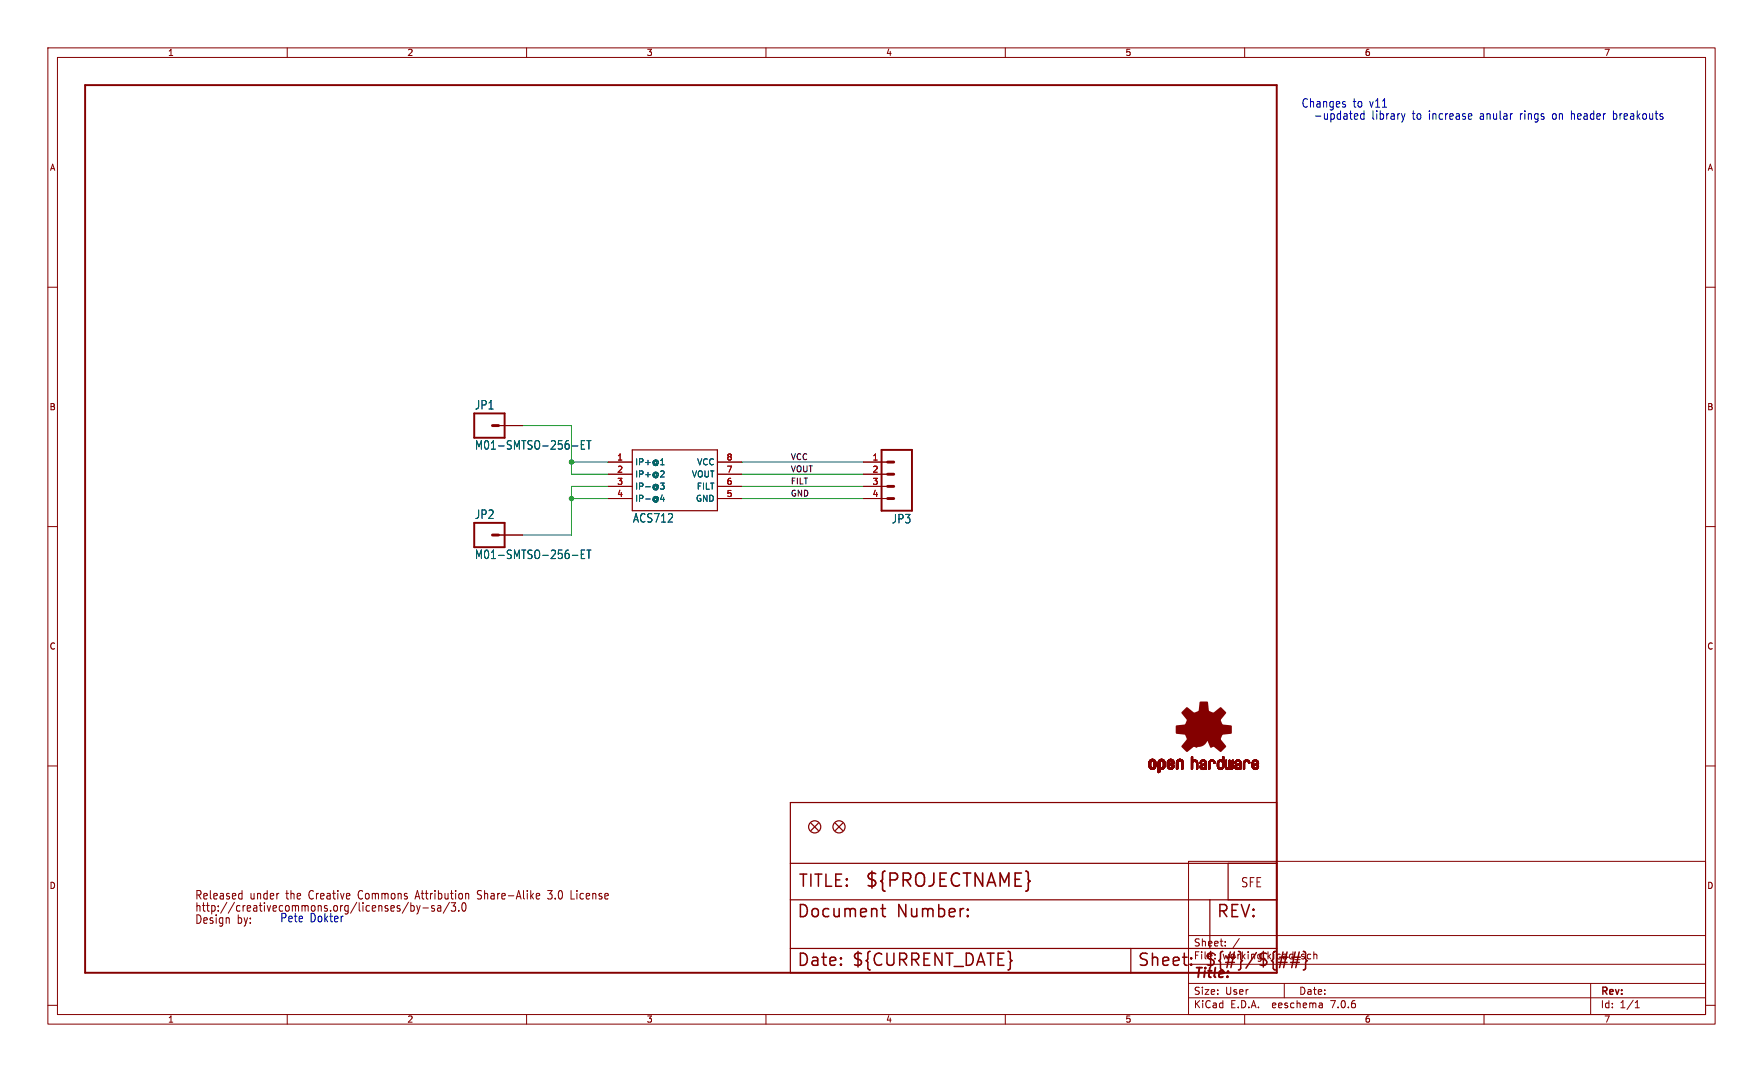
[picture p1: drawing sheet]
<svg xmlns="http://www.w3.org/2000/svg" width="368mm" height="224mm" viewBox="0 0 368 224" stroke-linecap="round" stroke-linejoin="round" font-family="sans-serif">
<defs><g id="words">
<text font-size="3.8" fill="#840000" x="180.6" y="185.7">${PROJECTNAME}</text>
<g font-size="3.5" fill="#840000">
<text x="166.6" y="185.7">TITLE:</text>
<text x="166.4" y="192.1">Document</text>
<text x="187.4" y="192.1">Number:</text>
<text x="254" y="192.1">REV:</text>
<text x="166.4" y="202.2">Date:</text>
<text x="177.8" y="202.2">${CURRENT_DATE}</text>
<text x="237.5" y="202.2">Sheet:</text>
<text x="251.5" y="202.2">${#}/${##}</text>
</g>
<text font-size="2.8" fill="#840000" x="249.3" y="204.8">Title:</text>
<text font-size="2.7" fill="#840000" x="259.1" y="185.6">SFE</text>
<g font-size="2.5" fill="#0000c2">
<text x="271.8" y="22.6">Changes</text>
<text x="282.6" y="22.6">to</text>
<text x="286.1" y="22.6">v11</text>
<text x="274.3" y="25.2">-updated</text>
<text x="286.5" y="25.2">library</text>
<text x="295.1" y="25.2">to</text>
<text x="298.6" y="25.2">increase</text>
<text x="309.4" y="25.2">anular</text>
<text x="317.9" y="25.2">rings</text>
<text x="324.8" y="25.2">on header</text>
<text x="337.8" y="25.2">breakouts</text>
<text x="58.4" y="192.8">Pete</text>
<text x="64.7" y="192.8">Dokter</text>
</g>
<g font-size="2.5" fill="#006464">
<text x="99.1" y="85.7">JP1</text>
<text x="99.1" y="94.1">M01-SMTSO-256-ET</text>
<text x="99.1" y="108.6">JP2</text>
<text x="132.1" y="109.4">ACS712</text>
<text x="186.2" y="109.5">JP3</text>
<text x="99.1" y="117">M01-SMTSO-256-ET</text>
</g>
<g font-size="2.5" fill="#840000">
<text x="40.6" y="190.7">http://creativecommons.org/licenses/by-sa/3.0</text>
<text x="40.6" y="188.2">Released</text>
<text x="52.2" y="188.2">under</text>
<text x="60" y="188.2">the</text>
<text x="64.9" y="188.2">Creative</text>
<text x="75.5" y="188.2">Commons</text>
<text x="87.7" y="188.2">Attribution</text>
<text x="100.9" y="188.2">Share-Alike</text>
<text x="115.9" y="188.2">3.0</text>
<text x="120.9" y="188.2">License</text>
<text x="40.6" y="193.2">Design</text>
<text x="49.5" y="193.2">by:</text>
</g>
<g font-size="2.1" fill="#840000">
<text x="249.3" y="197.9">Sheet:</text>
<text x="249.3" y="200.6">File:</text>
<text x="255.4" y="200.6">working.kicad_sch</text>
<text x="249.3" y="208">Size:</text>
<text x="255.9" y="208">User</text>
<text x="271.3" y="208">Date:</text>
<text x="334.3" y="208.2">Rev:</text>
<text x="249.3" y="210.8">KiCad</text>
<text x="257" y="210.8">E.D.A.</text>
<text x="265.9" y="210.8">eeschema</text>
<text x="278.3" y="210.8">7.0.6</text>
<text x="334.3" y="210.8">Id:</text>
<text x="338.4" y="210.8">1/1</text>
</g>
<g font-size="1.8" fill="#840000">
<text x="35" y="11.9">1</text>
<text x="85" y="11.9">2</text>
<text x="135" y="11.9">3</text>
<text x="185" y="11.9">4</text>
<text x="235" y="11.9">5</text>
<text x="285" y="11.9">6</text>
<text x="335" y="11.9">7</text>
<text x="10.3" y="35.9">A</text>
<text x="356.6" y="35.9">A</text>
<text x="10.3" y="85.9">B</text>
<text x="356.5" y="85.9">B</text>
<text x="10.3" y="135.9">C</text>
<text x="356.5" y="135.9">C</text>
<text x="10.3" y="185.9">D</text>
<text x="356.5" y="185.9">D</text>
<text x="35" y="213.8">1</text>
<text x="85" y="213.8">2</text>
<text x="135" y="213.8">3</text>
<text x="185" y="213.8">4</text>
<text x="235" y="213.8">5</text>
<text x="285" y="213.8">6</text>
<text x="335" y="213.8">7</text>
</g>
<g font-size="1.8" fill="#a90000">
<text x="128.8" y="96.3">1</text>
<text x="128.8" y="98.8">2</text>
<text x="128.8" y="101.3">3</text>
<text x="151.7" y="101.3">6</text>
<text x="151.7" y="98.8">7</text>
<text x="151.7" y="96.3">8</text>
<text x="182.2" y="96.3">1</text>
<text x="182.2" y="98.8">2</text>
<text x="182.2" y="101.3">3</text>
<text x="128.8" y="103.9">4</text>
<text x="151.7" y="103.9">5</text>
<text x="182.2" y="103.9">4</text>
</g>
<g font-size="1.8" fill="#006464">
<text x="132.6" y="97.4">IP+@1</text>
<text x="132.6" y="99.9">IP+@2</text>
<text x="144.4" y="99.9">VOUT</text>
<text x="145.5" y="97.4">VCC</text>
<text x="132.6" y="102.5">IP-@3</text>
<text x="132.6" y="105">IP-@4</text>
<text x="145.3" y="105">GND</text>
<text x="145.5" y="102.5">FILT</text>
</g>
<g font-size="1.7" fill="#0f0f0f">
<text x="165.1" y="101.3">FILT</text>
<text x="165.1" y="98.7">VOUT</text>
<text x="165.1" y="96.2">VCC</text>
<text x="165.1" y="103.8">GND</text>
</g>
</g></defs>
<g fill="none" stroke="#840000" stroke-width=".21">
<path d="M10 10h348.3v203.9h-348.3zM12 12h344.3v199.9h-344.3zM60 10v2M110 10v2M160 10v2M210 10v2M260 10v2M310 10v2M10 60h2M356.3 60h2M104.1 88.9h5.1M127 96.5h5.1"/>
<path d="M127 99.1h5.1M149.9 96.5h5M149.9 99.1h5M180.3 96.5h5.1M180.3 99.1h5.1M10 110h2M104.1 111.8h5.1M127 101.6h5.1M127 104.1h5.1M149.9 101.6h5M149.9 104.1h5M180.3 101.6h5.1"/>
<path d="M180.3 104.1h5.1M356.3 110h2M10 160h2M356.3 160h2M248.3 179.9h108v32h-108zM50.1 186.6l.5 .1M50.6 186v1.8M50.6 187.7l-.5 .1M85.3 188.5l-1.3 2.3M85.8 188.6v1.7M85.8 189.2h.5l.2 .3-.1 .8h-.6M86.8 187.3h.8"/>
<path d="M87 189.2l.4 1.1M87.2 186l-.5 1.8M87.4 190.3l-.4 .6M87.8 189.2l-.4 1.1M88.3 189.7h1.2M90.7 189.2h-.3l-.3 .2 .1 .3 .5 .1v.5h-.6M91.4 189.2h.6l.1 1.1M92.1 189.6l-.5 .1-.2 .2 .2 .4h.5M93.9 188.5l-1.3 2.3M95.2 188.6l-.5 .6 .4 .2v.8l-.2 .1h-.4l-.3-.1M95.8 190.2v.1M96.5 188.9v.8l.1 .5 .2 .1h.3l.2-.3v-1.1"/>
<path d="M99.7 187.7l.6 .1M100.4 186h-.4l-.3 .4 .2 .4 .4 .2M112.5 186.6l.2 .4-.7 .2M112.7 187.7l-.2 .1M114.4 187.6l.2 .2 .6-.1M114.4 186h.9l-.5 .7 .4 .1M119.3 187.8h.7M248.3 195.4h108M255.9 197.5v.1M255.9 196.7v.1M258.9 196l-1.3 2M273.8 199.4l-.4-.1-.3 .3 .1 .6h.6"/>
<path d="M274.4 199.5l.3-.2 .3 .1 .1 .9M274.4 198.8v1.5M10 210h2M60 211.9v2M110 211.9v2M160 211.9v2M210 211.9v2M248.3 208.4h108M248.3 205.4h108M248.3 201.4h108M260 211.9v2M268.3 205.4v3"/>
<path d="M276.2 209.6v.9M276.2 210.4l-.1 .1M276.2 209.9h-.1M310 211.9v2M332.3 205.4v6.5M341.6 210.5h.8M341.6 209.4l.4-.4v1.5M356.3 210h2"/>
</g>
<path d="M17.8 17.8h248.9v185.4h-248.9zM99.1 86.4h6.3v5h-6.3zM184.1 94h6.4v12.7h-6.4zM99.1 109.2h6.3v5.1h-6.3z" fill="none" stroke="#840000" stroke-width=".41"/>
<g fill="none" stroke="#840000" stroke-width=".25">
<path d="M132.1 94h17.8v12.7h-17.8zM165.1 167.6h101.6v35.6h-101.6zM169.4 172l1.5 1.5M170.9 172l-1.5 1.5M174.5 172l1.5 1.5M176 172l-1.5 1.5M165.1 198.1h101.6M165.1 180.3h101.6M165.1 188h101.6M236.2 198.1v5.1M252.7 188v10.1M256.5 180.3v7.7"/>
<circle cx="170.2" cy="172.7" r="1.27"/>
<circle cx="175.3" cy="172.7" r="1.27"/>
</g>
<g fill="none" stroke="#006464" stroke-width=".21">
<path d="M119.6 93.1h1.1M121.4 92.9h.5M122.1 92h-.7v1.8h.7M122.6 92h.8M123 92v1.8M138 97.1h.7M138.3 96l.1-.2v1.3M138.5 98.4l.2 .2v.3l-.8 .7h.8M119.6 116h1.1M121.4 115.8h.5M122.1 114.9h-.7v1.8h.7M122.6 114.9h.8"/>
<path d="M123 114.9v1.8M137.9 100.9h.8l-.4 .5 .4 .1v.4l-.2 .3h-.4M138.3 103.4l-.3 .9h.8M138.6 103.9v.8"/>
</g>
<path d="M102.9 88.9h1.2M185.4 96.5h1.3M185.4 99.1h1.3M102.9 111.8h1.2M185.4 101.6h1.3M185.4 104.1h1.3" fill="none" stroke="#840000" stroke-width=".61"/>
<g fill="#840000" stroke="#840000" stroke-width=".21">
<path d="M240 160h.4z"/>
<path d="M240 159.9l.4 .1z"/>
<path d="M240 159.9h.4z"/>
<path d="M240 159.8l.4 .1z"/>
<path d="M240 159.8h.4z"/>
<path d="M240 159.7l.4 .1z"/>
<path d="M240 159.7h.4z"/>
<path d="M240 159.6l.4 .1z"/>
<path d="M240 159.6h.4z"/>
<path d="M240 159.5l.4 .1z"/>
<path d="M240 159.5h.4z"/>
<path d="M240 159.4l.4 .1z"/>
<path d="M240 159.4h.4z"/>
<path d="M240 159.3l.4 .1z"/>
<path d="M240 159.3h.4z"/>
<path d="M240 160.1h.4z"/>
<path d="M240 160l.4 .1z"/>
<path d="M240 159.2l.4 .1z"/>
<path d="M240 159.2h.4z"/>
<path d="M240 160.2h.5z"/>
<path d="M240 160.2h.4z"/>
<path d="M240 160.1l.4 .1z"/>
<path d="M240 159.1l.4 .1z"/>
<path d="M240 159.1h.4z"/>
<path d="M240 159.1h.5z"/>
<path d="M240 160.2l.5 .1z"/>
<path d="M240 159l.5 .1z"/>
<path d="M240 159h.5z"/>
<path d="M240 160.3h.6z"/>
<path d="M240 160.3h.5z"/>
<path d="M240 159h.6z"/>
<path d="M240.1 160.3h.5z"/>
<path d="M240.1 159h.5z"/>
<path d="M240.1 159h.6z"/>
<path d="M240.1 160.3h1.3z"/>
<path d="M240.1 160.3h.6z"/>
<path d="M240.1 159h1.3z"/>
<path d="M240.1 160.4h1.3z"/>
<path d="M240.1 160.3l1.3 .1z"/>
<path d="M240.1 158.9l1.3 .1z"/>
<path d="M240.1 158.9h1.3z"/>
<path d="M240.1 160.4h1.2z"/>
<path d="M240.1 158.9h1.2z"/>
<path d="M240.2 160.4h1.1z"/>
<path d="M240.2 158.8l1.1 .1z"/>
<path d="M240.2 160.4l1.1 .1z"/>
<path d="M240.2 158.8h1.1z"/>
<path d="M240.2 160.5h1.1z"/>
<path d="M240.2 160.5h1z"/>
<path d="M240.2 158.8h1z"/>
<path d="M240.3 160.5l.9 .1z"/>
<path d="M240.3 158.7l.9 .1z"/>
<path d="M240.3 160.6h.9z"/>
<path d="M240.3 158.7h.9z"/>
<path d="M240.3 158.7h.8z"/>
<path d="M240.3 160.6h.8z"/>
<path d="M240.4 160.6h.7z"/>
<path d="M240.4 158.7h.7z"/>
<path d="M240.4 160.6l.6 .1z"/>
<path d="M240.4 158.6l.6 .1z"/>
<path d="M240.5 160.7h.5z"/>
<path d="M240.5 158.6h.5z"/>
<path d="M240.5 160.7h.4z"/>
<path d="M240.5 158.6h.4z"/>
<path d="M240.6 160.7h.3z"/>
<path d="M240.6 158.6h.3z"/>
<path d="M240.6 160.7h.2z"/>
<path d="M240.6 158.6h.2z"/>
<path d="M240.8 159h.6z"/>
<path d="M240.8 160.3h.6z"/>
<path d="M240.9 160.3h.5z"/>
<path d="M240.9 159h.5z"/>
<path d="M240.9 160.2l.5 .1z"/>
<path d="M241 160.2h.4z"/>
<path d="M241 159l.4 .1z"/>
<path d="M241 159.1h.4z"/>
<path d="M241 159.1l.4 .1z"/>
<path d="M241 160.1l.4 .1z"/>
<path d="M241 160.1h.4z"/>
<path d="M241 159.2h.4z"/>
<path d="M241.1 160.1h.4z"/>
<path d="M241.1 159.2h.4z"/>
<path d="M241.1 160l.4 .1z"/>
<path d="M241.1 160h.4z"/>
<path d="M241.1 159.9l.4 .1z"/>
<path d="M241.1 159.9h.4z"/>
<path d="M241.1 159.8l.4 .1z"/>
<path d="M241.1 159.8h.4z"/>
<path d="M241.1 159.7l.4 .1z"/>
<path d="M241.1 159.7h.4z"/>
<path d="M241.1 159.6l.4 .1z"/>
<path d="M241.1 159.6h.4z"/>
<path d="M241.1 159.5l.4 .1z"/>
<path d="M241.1 159.5h.4z"/>
<path d="M241.1 159.4l.4 .1z"/>
<path d="M241.1 159.4h.4z"/>
<path d="M241.1 159.3l.4 .1z"/>
<path d="M241.1 159.3h.4z"/>
<path d="M241.1 159.2l.4 .1z"/>
<path d="M241.9 161.3l.2 .1z"/>
<path d="M241.9 161.3h.3z"/>
<path d="M241.9 161.3h.4z"/>
<path d="M241.9 161.2l.4 .1z"/>
<path d="M241.9 161.2h.4z"/>
<path d="M241.9 161.1l.4 .1z"/>
<path d="M241.9 161.1h.4z"/>
<path d="M241.9 161l.4 .1z"/>
<path d="M241.9 161h.4z"/>
<path d="M241.9 160.9l.4 .1z"/>
<path d="M241.9 160.9h.4z"/>
<path d="M241.9 160.8l.4 .1z"/>
<path d="M241.9 160.8h.4z"/>
<path d="M241.9 160.7l.4 .1z"/>
<path d="M241.9 160.7h.4z"/>
<path d="M241.9 160.6l1.1 .1z"/>
<path d="M241.9 160.6h1.1z"/>
<path d="M241.9 160.6h1.2z"/>
<path d="M241.9 160.5l1.2 .1z"/>
<path d="M241.9 160.5h1.2z"/>
<path d="M241.9 160.5h1.3z"/>
<path d="M241.9 160.4l1.3 .1z"/>
<path d="M241.9 160.4h1.3z"/>
<path d="M241.9 160.4h1.4z"/>
<path d="M241.9 160.3l1.4 .1z"/>
<path d="M241.9 160.3h1.4z"/>
<path d="M241.9 160.3h.7z"/>
<path d="M241.9 160.3h.6z"/>
<path d="M241.9 160.2l.5 .1z"/>
<path d="M241.9 160.2h.5z"/>
<path d="M241.9 160.1l.4 .1z"/>
<path d="M241.9 160.1h.4z"/>
<path d="M241.9 160l.4 .1z"/>
<path d="M241.9 160h.4z"/>
<path d="M241.9 159.9l.4 .1z"/>
<path d="M241.9 159.9h.4z"/>
<path d="M241.9 159.8l.4 .1z"/>
<path d="M241.9 159.8h.4z"/>
<path d="M241.9 159.7l.4 .1z"/>
<path d="M241.9 159.7h.4z"/>
<path d="M241.9 159.6l.4 .1z"/>
<path d="M241.9 159.6h.4z"/>
<path d="M241.9 159.5l.4 .1z"/>
<path d="M241.9 159.5h.4z"/>
<path d="M241.9 159.4l.4 .1z"/>
<path d="M241.9 159.4h.4z"/>
<path d="M241.9 159.3l.4 .1z"/>
<path d="M241.9 159.3h.4z"/>
<path d="M241.9 159.2l.4 .1z"/>
<path d="M241.9 159.2h.4z"/>
<path d="M241.9 161.4h.2z"/>
<path d="M241.9 159.1l.5 .1z"/>
<path d="M241.9 159.1h.5z"/>
<path d="M242 159.1h.4z"/>
<path d="M242 159l.4 .1z"/>
<path d="M242 159h.4z"/>
<path d="M242 159h.5z"/>
<path d="M242 159h.6z"/>
<path d="M242 159h1.3z"/>
<path d="M242 158.9l1.3 .1z"/>
<path d="M242 158.9h1.3z"/>
<path d="M242 158.9h1.2z"/>
<path d="M242.1 158.9h1.1z"/>
<path d="M242.1 158.8l1.1 .1z"/>
<path d="M242.1 158.8h1.1z"/>
<path d="M242.1 158.8h1z"/>
<path d="M242.2 158.8h.9z"/>
<path d="M242.2 158.7l.9 .1z"/>
<path d="M242.2 158.7h.9z"/>
<path d="M242.2 158.7h.8z"/>
<path d="M242.3 158.7h.7z"/>
<path d="M242.3 158.6l.7 .1z"/>
<path d="M242.4 160.7h.5z"/>
<path d="M242.4 158.6h.5z"/>
<path d="M242.5 158.6h.3z"/>
<path d="M242.5 160.7h.3z"/>
<path d="M242.5 158.6h.2z"/>
<path d="M242.6 160.7h.1z"/>
<path d="M242.7 159h.6z"/>
<path d="M242.7 160.3h.6z"/>
<path d="M242.8 160.3h.5z"/>
<path d="M242.8 159h.5z"/>
<path d="M242.9 160.2l.4 .1z"/>
<path d="M242.9 159l.4 .1z"/>
<path d="M242.9 160.2h.4z"/>
<path d="M242.9 159.1h.4z"/>
<path d="M242.9 160.2h.5z"/>
<path d="M242.9 159.1h.5z"/>
<path d="M242.9 159.1l.5 .1z"/>
<path d="M242.9 160.1l.5 .1z"/>
<path d="M242.9 159.2h.5z"/>
<path d="M243 160.1h.4z"/>
<path d="M243 159.2h.4z"/>
<path d="M243 160l.4 .1z"/>
<path d="M243 160h.4z"/>
<path d="M243 159.3h.4z"/>
<path d="M243 159.2l.4 .1z"/>
<path d="M243 159.9l.4 .1z"/>
<path d="M243 159.9h.4z"/>
<path d="M243 159.8l.4 .1z"/>
<path d="M243 159.8h.4z"/>
<path d="M243 159.7l.4 .1z"/>
<path d="M243 159.7h.4z"/>
<path d="M243 159.6l.4 .1z"/>
<path d="M243 159.6h.4z"/>
<path d="M243 159.5l.4 .1z"/>
<path d="M243 159.5h.4z"/>
<path d="M243 159.4l.4 .1z"/>
<path d="M243 159.4h.4z"/>
<path d="M243 159.3l.4 .1z"/>
<path d="M243.8 160.1h.5z"/>
<path d="M243.8 160.1h.4z"/>
<path d="M243.8 160l.4 .1z"/>
<path d="M243.8 160h.4z"/>
<path d="M243.8 160h.5z"/>
<path d="M243.8 159.9l.5 .1z"/>
<path d="M243.8 159.9h.6z"/>
<path d="M243.8 159.9h.7z"/>
<path d="M243.8 159.8l.7 .1z"/>
<path d="M243.8 159.8h.8z"/>
<path d="M243.8 159.8h.9z"/>
<path d="M243.8 159.7l.9 .1z"/>
<path d="M243.8 159.7h1z"/>
<path d="M243.8 159.7h1.1z"/>
<path d="M243.8 159.7h1.2z"/>
<path d="M243.8 159.6l1.2 .1z"/>
<path d="M243.8 159.6h1.2z"/>
<path d="M243.8 159.6h1.3z"/>
<path d="M243.8 159.6h1.4z"/>
<path d="M243.8 159.5l1.4 .1z"/>
<path d="M243.8 159.5h1.4z"/>
<path d="M243.8 159.5h.4z"/>
<path d="M243.8 159.4l.4 .1z"/>
<path d="M243.8 159.4h.4z"/>
<path d="M243.8 159.3l.4 .1z"/>
<path d="M243.8 159.3h.4z"/>
<path d="M243.8 159.2l.4 .1z"/>
<path d="M243.8 159.2h.4z"/>
<path d="M243.8 159.2h.5z"/>
<path d="M243.8 160.2h.5z"/>
<path d="M243.8 160.1l.5 .1z"/>
<path d="M243.8 159.1l.5 .1z"/>
<path d="M243.8 159.1h.5z"/>
<path d="M243.9 160.3h.5z"/>
<path d="M243.9 160.2l.4 .1z"/>
<path d="M243.9 160.2h.4z"/>
<path d="M243.9 159.1h.4z"/>
<path d="M243.9 159l.4 .1z"/>
<path d="M243.9 159h.5z"/>
<path d="M243.9 160.3h1.3z"/>
<path d="M243.9 160.3h.6z"/>
<path d="M243.9 159h.6z"/>
<path d="M243.9 160.4h1.3z"/>
<path d="M243.9 160.3l1.3 .1z"/>
<path d="M243.9 159h1.3z"/>
<path d="M243.9 158.9l1.3 .1z"/>
<path d="M243.9 158.9h1.3z"/>
<path d="M244 160.4h1.1z"/>
<path d="M244 158.9h1.2z"/>
<path d="M244 160.4l1.1 .1z"/>
<path d="M244 158.9h1.1z"/>
<path d="M244 160.5h1.1z"/>
<path d="M244 158.8l1.1 .1z"/>
<path d="M244 158.8h1.1z"/>
<path d="M244.1 160.5h.9z"/>
<path d="M244.1 158.8h1z"/>
<path d="M244.1 160.5l.9 .1z"/>
<path d="M244.1 158.8h.9z"/>
<path d="M244.1 158.7l.9 .1z"/>
<path d="M244.1 160.6h.9z"/>
<path d="M244.1 158.7h.9z"/>
<path d="M244.2 158.7h.8z"/>
<path d="M244.2 160.6h.7z"/>
<path d="M244.2 158.7h.7z"/>
<path d="M244.2 158.6l.7 .1z"/>
<path d="M244.3 160.6l.6 .1z"/>
<path d="M244.3 158.6h.5z"/>
<path d="M244.3 160.7h.5z"/>
<path d="M244.3 159.5h1z"/>
<path d="M244.4 160.7h.4z"/>
<path d="M244.4 159.5h.9z"/>
<path d="M244.4 158.6h.3z"/>
<path d="M244.4 160.7h.3z"/>
<path d="M244.5 159.5h.8z"/>
<path d="M244.5 158.6h.1z"/>
<path d="M244.5 159.4l.8 .1z"/>
<path d="M244.5 159.4h.8z"/>
<path d="M244.6 159.4h.7z"/>
<path d="M244.6 159h.6z"/>
<path d="M244.6 160.3h.6z"/>
<path d="M244.7 159h.5z"/>
<path d="M244.7 160.3h.5z"/>
<path d="M244.7 159.4h.6z"/>
<path d="M244.7 159.3l.6 .1z"/>
<path d="M244.7 159.3h.6z"/>
<path d="M244.8 159l.5 .1z"/>
<path d="M244.8 160.2l.4 .1z"/>
<path d="M244.8 159.1h.5z"/>
<path d="M244.8 160.2h.4z"/>
<path d="M244.8 159.3h.5z"/>
<path d="M244.8 160.2h.5z"/>
<path d="M244.8 159.1l.5 .1z"/>
<path d="M244.8 159.2h.5z"/>
<path d="M244.9 160.1l.4 .1z"/>
<path d="M244.9 160.1h.4z"/>
<path d="M244.9 159.3h.4z"/>
<path d="M244.9 159.2l.4 .1z"/>
<path d="M244.9 159.2h.4z"/>
<path d="M244.9 160l.4 .1z"/>
<path d="M244.9 160h.4z"/>
<path d="M244.9 159.9l.4 .1z"/>
<path d="M244.9 159.9h.4z"/>
<path d="M245 159.9h.3z"/>
<path d="M245 159.8l.3 .1z"/>
<path d="M245.1 159.8h.2z"/>
<path d="M245.7 160.6h.3z"/>
<path d="M245.7 160.6h.4z"/>
<path d="M245.7 160.5l.4 .1z"/>
<path d="M245.7 160.5h.4z"/>
<path d="M245.7 160.4l.4 .1z"/>
<path d="M245.7 160.4h.4z"/>
<path d="M245.7 160.3l.4 .1z"/>
<path d="M245.7 160.3h.4z"/>
<path d="M245.7 160.2l.4 .1z"/>
<path d="M245.7 160.2h.4z"/>
<path d="M245.7 160.1l.4 .1z"/>
<path d="M245.7 160.1h.4z"/>
<path d="M245.7 160l.4 .1z"/>
<path d="M245.7 160h.4z"/>
<path d="M245.7 159.9l.4 .1z"/>
<path d="M245.7 159.9h.4z"/>
<path d="M245.7 159.8l.4 .1z"/>
<path d="M245.7 159.8h.4z"/>
<path d="M245.7 159.7l.4 .1z"/>
<path d="M245.7 159.7h.4z"/>
<path d="M245.7 159.6l.4 .1z"/>
<path d="M245.7 159.6h.4z"/>
<path d="M245.7 159.5l.4 .1z"/>
<path d="M245.7 159.5h.4z"/>
<path d="M245.7 159.4l.4 .1z"/>
<path d="M245.7 159.4h.4z"/>
<path d="M245.7 159.3l.4 .1z"/>
<path d="M245.7 159.3h.4z"/>
<path d="M245.7 159.2l.4 .1z"/>
<path d="M245.7 159.2h.4z"/>
<path d="M245.8 160.6l.2 .1z"/>
<path d="M245.8 159.2h.3z"/>
<path d="M245.8 159.2h.4z"/>
<path d="M245.8 160.7h.1z"/>
<path d="M245.8 159.1l.4 .1z"/>
<path d="M245.8 159.1h.4z"/>
<path d="M245.8 159l.5 .1z"/>
<path d="M245.8 159h.5z"/>
<path d="M245.8 159h.6z"/>
<path d="M245.8 159h1.3z"/>
<path d="M245.8 158.9l1.3 .1z"/>
<path d="M245.8 158.9h1.3z"/>
<path d="M245.9 158.9h1.2z"/>
<path d="M245.9 158.9h1.1z"/>
<path d="M245.9 158.8l1.1 .1z"/>
<path d="M245.9 158.8h1.1z"/>
<path d="M246 158.8h1z"/>
<path d="M246 158.7l.9 .1z"/>
<path d="M246 158.7h.9z"/>
<path d="M246.1 158.7h.8z"/>
<path d="M246.1 158.7h.7z"/>
<path d="M246.1 158.6l.7 .1z"/>
<path d="M246.2 158.6h.5z"/>
<path d="M246.3 158.6h.4z"/>
<path d="M246.3 158.6h.3z"/>
<path d="M246.4 158.6h.2z"/>
<path d="M246.5 159h.6z"/>
<path d="M246.6 159h.5z"/>
<path d="M246.7 159h.4z"/>
<path d="M246.7 159l.4 .1z"/>
<path d="M246.7 159.1h.4z"/>
<path d="M246.7 159.1h.5z"/>
<path d="M246.8 159.1l.4 .1z"/>
<path d="M246.8 159.2h.4z"/>
<path d="M246.8 160.6h.3z"/>
<path d="M246.8 160.6h.4z"/>
<path d="M246.8 160.5l.4 .1z"/>
<path d="M246.8 160.5h.4z"/>
<path d="M246.8 160.4l.4 .1z"/>
<path d="M246.8 160.4h.4z"/>
<path d="M246.8 160.3l.4 .1z"/>
<path d="M246.8 160.3h.4z"/>
<path d="M246.8 160.2l.4 .1z"/>
<path d="M246.8 160.2h.4z"/>
<path d="M246.8 160.1l.4 .1z"/>
<path d="M246.8 160.1h.4z"/>
<path d="M246.8 160l.4 .1z"/>
<path d="M246.8 160h.4z"/>
<path d="M246.8 159.9l.4 .1z"/>
<path d="M246.8 159.9h.4z"/>
<path d="M246.8 159.8l.4 .1z"/>
<path d="M246.8 159.8h.4z"/>
<path d="M246.8 159.7l.4 .1z"/>
<path d="M246.8 159.7h.4z"/>
<path d="M246.8 159.6l.4 .1z"/>
<path d="M246.8 159.6h.4z"/>
<path d="M246.8 159.5l.4 .1z"/>
<path d="M246.8 159.5h.4z"/>
<path d="M246.8 159.4l.4 .1z"/>
<path d="M246.8 159.4h.4z"/>
<path d="M246.8 159.3l.4 .1z"/>
<path d="M246.8 159.3h.4z"/>
<path d="M246.8 159.2l.4 .1z"/>
<path d="M246.8 160.6l.2 .1z"/>
<path d="M246.8 160.7h.2z"/>
<path d="M248.9 160.7h.1z"/>
<path d="M248.9 158.2h.2z"/>
<path d="M248.9 160.6l.2 .1z"/>
<path d="M248.9 160.6h.2z"/>
<path d="M248.9 160.5l.2 .1z"/>
<path d="M248.9 160.5h.2z"/>
<path d="M248.9 160.4l.2 .1z"/>
<path d="M248.9 160.4h.2z"/>
<path d="M248.9 160.3l.2 .1z"/>
<path d="M248.9 160.3h.2z"/>
<path d="M248.9 160.2l.2 .1z"/>
<path d="M248.9 160.2h.2z"/>
<path d="M248.9 160.1l.2 .1z"/>
<path d="M248.9 160.1h.2z"/>
<path d="M248.9 160l.2 .1z"/>
<path d="M248.9 160h.2z"/>
<path d="M248.9 159.9l.2 .1z"/>
<path d="M248.9 159.9h.2z"/>
<path d="M248.9 159.8l.2 .1z"/>
<path d="M248.9 159.8h.2z"/>
<path d="M248.9 159.7l.2 .1z"/>
<path d="M248.9 159.7h.2z"/>
<path d="M248.9 159.6l.2 .1z"/>
<path d="M248.9 159.6h.2z"/>
<path d="M248.9 159.5l.2 .1z"/>
<path d="M248.9 159.5h.2z"/>
<path d="M248.9 159.4l.2 .1z"/>
<path d="M248.9 159.4h.2z"/>
<path d="M248.9 159.4h.3z"/>
<path d="M248.9 159.3l.3 .1z"/>
<path d="M248.9 159.3h.3z"/>
<path d="M248.9 159.2l.3 .1z"/>
<path d="M248.9 159.2h.3z"/>
<path d="M248.9 159.1l.3 .1z"/>
<path d="M248.9 159.1h.4z"/>
<path d="M248.9 159l.5 .1z"/>
<path d="M248.9 159h.5z"/>
<path d="M248.9 159h.6z"/>
<path d="M248.9 159h1.2z"/>
<path d="M248.9 158.9l1.2 .1z"/>
<path d="M248.9 158.9h1.1z"/>
<path d="M248.9 158.8l1 .1z"/>
<path d="M248.9 158.8h1z"/>
<path d="M248.9 158.8h.3z"/>
<path d="M248.9 158.8h.2z"/>
<path d="M248.9 158.7l.2 .1z"/>
<path d="M248.9 158.7h.2z"/>
<path d="M248.9 158.6l.2 .1z"/>
<path d="M248.9 158.6h.2z"/>
<path d="M248.9 158.5l.2 .1z"/>
<path d="M248.9 158.5h.2z"/>
<path d="M248.9 158.4l.2 .1z"/>
<path d="M248.9 158.4h.2z"/>
<path d="M248.9 158.3l.2 .1z"/>
<path d="M248.9 158.3h.2z"/>
<path d="M248.9 158.2l.2 .1z"/>
<path d="M248.9 158.1l.2 .1z"/>
<path d="M248.9 158.1h.2z"/>
<path d="M249 158.1h.1z"/>
<path d="M249.3 158.8h.5z"/>
<path d="M249.3 158.7l.5 .1z"/>
<path d="M249.4 158.7h.3z"/>
<path d="M249.6 159h.5z"/>
<path d="M249.7 159h.4z"/>
<path d="M249.7 159l.4 .1z"/>
<path d="M249.8 159.1h.3z"/>
<path d="M249.8 159.1h.4z"/>
<path d="M249.8 159.1l.4 .1z"/>
<path d="M249.8 159.2h.4z"/>
<path d="M249.9 159.2h.3z"/>
<path d="M249.9 159.2l.3 .1z"/>
<path d="M249.9 159.3h.3z"/>
<path d="M249.9 159.4h.3z"/>
<path d="M249.9 159.3l.3 .1z"/>
<path d="M249.9 160.7h.2z"/>
<path d="M249.9 160.6l.3 .1z"/>
<path d="M249.9 160.6h.3z"/>
<path d="M249.9 160.5l.3 .1z"/>
<path d="M249.9 160.5h.3z"/>
<path d="M249.9 160.4l.3 .1z"/>
<path d="M249.9 160.4h.3z"/>
<path d="M249.9 160.3l.3 .1z"/>
<path d="M249.9 160.3h.3z"/>
<path d="M249.9 160.2l.3 .1z"/>
<path d="M249.9 160.2h.3z"/>
<path d="M249.9 160.1l.3 .1z"/>
<path d="M249.9 160.1h.3z"/>
<path d="M249.9 160l.3 .1z"/>
<path d="M249.9 160h.3z"/>
<path d="M249.9 159.9l.3 .1z"/>
<path d="M249.9 159.9h.3z"/>
<path d="M249.9 159.8l.3 .1z"/>
<path d="M249.9 159.8h.3z"/>
<path d="M249.9 159.7l.3 .1z"/>
<path d="M249.9 159.7h.3z"/>
<path d="M249.9 159.6l.3 .1z"/>
<path d="M249.9 159.6h.3z"/>
<path d="M249.9 159.5l.3 .1z"/>
<path d="M249.9 159.5h.3z"/>
<path d="M249.9 159.4l.3 .1z"/>
<path d="M250.7 160.3h.3z"/>
<path d="M250.7 160.2l.3 .1z"/>
<path d="M250.7 160.2h.3z"/>
<path d="M250.7 160.2h.2z"/>
<path d="M250.7 160.1l.3 .1z"/>
<path d="M250.7 160.1h.3z"/>
<path d="M250.7 159.5h.1z"/>
<path d="M250.7 159.5h.2z"/>
<path d="M250.7 159.4l.2 .1z"/>
<path d="M250.7 159.4h.2z"/>
<path d="M250.7 160.3l.3 .1z"/>
<path d="M250.7 159.3l.2 .1z"/>
<path d="M250.7 159.3h.2z"/>
<path d="M250.7 159.3h.3z"/>
<path d="M250.7 160.4h.4z"/>
<path d="M250.7 160.4h.3z"/>
<path d="M250.7 160l.3 .1z"/>
<path d="M250.7 160h.3z"/>
<path d="M250.7 160h.4z"/>
<path d="M250.7 159.2l.3 .1z"/>
<path d="M250.7 159.2h.3z"/>
<path d="M250.7 160.4h.5z"/>
<path d="M250.7 160h.5z"/>
<path d="M250.7 160.5h.8z"/>
<path d="M250.7 160.4l.5 .1z"/>
<path d="M250.7 159.9l.5 .1z"/>
<path d="M250.7 159.1l.4 .1z"/>
<path d="M250.7 159.1h.4z"/>
<path d="M250.7 159.9h.6z"/>
<path d="M250.8 160.5h.7z"/>
<path d="M250.8 159.9h.5z"/>
<path d="M250.8 159.1h.3z"/>
<path d="M250.8 159.9h.6z"/>
<path d="M250.8 159l.4 .1z"/>
<path d="M250.8 159h.4z"/>
<path d="M250.8 159h.5z"/>
<path d="M250.8 160.5l.7 .1z"/>
<path d="M250.8 159.8l.6 .1z"/>
<path d="M250.8 160.6h.7z"/>
<path d="M250.8 159.8h.7z"/>
<path d="M250.8 159h1.1z"/>
<path d="M250.8 160.6h.8z"/>
<path d="M250.9 160.6h.7z"/>
<path d="M250.9 158.9l1 .1z"/>
<path d="M250.9 158.9h1z"/>
<path d="M250.9 159.8h.7z"/>
<path d="M250.9 158.9h.9z"/>
<path d="M250.9 159.8h.8z"/>
<path d="M250.9 160.6l.7 .1z"/>
<path d="M250.9 159.7l1.1 .1z"/>
<path d="M250.9 158.8l.9 .1z"/>
<path d="M251 160.7h.6z"/>
<path d="M251 158.8h.7z"/>
<path d="M251 159.7h1z"/>
<path d="M251 160.7h.5z"/>
<path d="M251.1 158.8h.5z"/>
<path d="M251.1 160.7h.4z"/>
<path d="M251.1 159.7h.9z"/>
<path d="M251.1 158.7l.5 .1z"/>
<path d="M251.2 158.7h.3z"/>
<path d="M251.2 159.6l.8 .1z"/>
<path d="M251.2 159.6h.8z"/>
<path d="M251.3 159.6h.7z"/>
<path d="M251.3 160.4l.2 .1z"/>
<path d="M251.3 158.7h.1z"/>
<path d="M251.3 160.4h.2z"/>
<path d="M251.4 159.6h.6z"/>
<path d="M251.4 159h.5z"/>
<path d="M251.4 159.5l.6 .1z"/>
<path d="M251.5 159.5h.5z"/>
<path d="M251.5 159h.4z"/>
<path d="M251.5 159l.4 .1z"/>
<path d="M251.6 159.1h.3z"/>
<path d="M251.6 159.1h.4z"/>
<path d="M251.6 159.5h.4z"/>
<path d="M251.6 159.1l.4 .1z"/>
<path d="M251.6 159.2h.4z"/>
<path d="M251.7 159.5h.3z"/>
<path d="M251.7 159.2h.3z"/>
<path d="M251.7 159.4l.3 .1z"/>
<path d="M251.7 159.8h.3z"/>
<path d="M251.7 159.4h.3z"/>
<path d="M251.7 159.3h.3z"/>
<path d="M251.7 159.2l.3 .1z"/>
<path d="M251.7 160.7h.2z"/>
<path d="M251.7 160.6l.3 .1z"/>
<path d="M251.7 160.6h.3z"/>
<path d="M251.7 160.5l.3 .1z"/>
<path d="M251.7 160.5h.3z"/>
<path d="M251.7 160.4l.3 .1z"/>
<path d="M251.7 160.4h.3z"/>
<path d="M251.7 160.3l.3 .1z"/>
<path d="M251.7 160.3h.3z"/>
<path d="M251.7 160.2l.3 .1z"/>
<path d="M251.7 160.2h.3z"/>
<path d="M251.7 160.1l.3 .1z"/>
<path d="M251.7 160.1h.3z"/>
<path d="M251.7 160l.3 .1z"/>
<path d="M251.7 160h.3z"/>
<path d="M251.7 159.9l.3 .1z"/>
<path d="M251.7 159.9h.3z"/>
<path d="M251.7 159.8l.3 .1z"/>
<path d="M251.7 159.3l.3 .1z"/>
<path d="M252.5 160.7h.1z"/>
<path d="M252.5 160.7h.2z"/>
<path d="M252.5 160.6l.2 .1z"/>
<path d="M252.5 160.6h.2z"/>
<path d="M252.5 160.6h.3z"/>
<path d="M252.5 160.5l.3 .1z"/>
<path d="M252.5 160.5h.3z"/>
<path d="M252.5 160.4l.3 .1z"/>
<path d="M252.5 160.4h.3z"/>
<path d="M252.5 160.3l.3 .1z"/>
<path d="M252.5 160.3h.3z"/>
<path d="M252.5 160.2l.3 .1z"/>
<path d="M252.5 160.2h.3z"/>
<path d="M252.5 160.1l.3 .1z"/>
<path d="M252.5 160.1h.3z"/>
<path d="M252.5 160l.3 .1z"/>
<path d="M252.5 160h.3z"/>
<path d="M252.5 159.9l.3 .1z"/>
<path d="M252.5 159.9h.3z"/>
<path d="M252.5 159.8l.3 .1z"/>
<path d="M252.5 159.8h.3z"/>
<path d="M252.5 159.7l.3 .1z"/>
<path d="M252.5 159.7h.3z"/>
<path d="M252.5 159.6l.3 .1z"/>
<path d="M252.5 159.6h.3z"/>
<path d="M252.5 159.5l.3 .1z"/>
<path d="M252.5 159.5h.3z"/>
<path d="M252.5 159.4l.3 .1z"/>
<path d="M252.5 159.4h.3z"/>
<path d="M252.5 159.3l.3 .1z"/>
<path d="M252.5 159.3h.3z"/>
<path d="M252.5 159.2l.3 .1z"/>
<path d="M252.5 159.2h.3z"/>
<path d="M252.5 159.2h.4z"/>
<path d="M252.5 159.1l.4 .1z"/>
<path d="M252.5 159.1h.4z"/>
<path d="M252.6 159.1h.3z"/>
<path d="M252.6 159.1h.4z"/>
<path d="M252.6 159l.4 .1z"/>
<path d="M252.6 159h.4z"/>
<path d="M252.6 159h.5z"/>
<path d="M252.6 159h1.1z"/>
<path d="M252.6 158.9l1.1 .1z"/>
<path d="M252.6 158.9h1.1z"/>
<path d="M252.7 158.9h1z"/>
<path d="M252.7 158.9h.9z"/>
<path d="M252.7 158.8l.9 .1z"/>
<path d="M252.8 158.8h.8z"/>
<path d="M252.8 158.8h.7z"/>
<path d="M252.9 158.8h.6z"/>
<path d="M252.9 158.8h.5z"/>
<path d="M252.9 158.7l.5 .1z"/>
<path d="M253 158.7h.3z"/>
<path d="M253.1 158.7h.1z"/>
<path d="M253.2 159h.5z"/>
<path d="M253.3 159h.4z"/>
<path d="M253.3 159l.4 .1z"/>
<path d="M253.4 159.1h.4z"/>
<path d="M253.4 159.1l.4 .1z"/>
<path d="M253.5 159.2h.3z"/>
<path d="M253.5 159.2l.3 .1z"/>
<path d="M253.5 159.3h.3z"/>
<path d="M253.6 159.4h.2z"/>
<path d="M253.6 159.3l.2 .1z"/>
<path d="M253.6 159.3h.2z"/>
<path d="M253.6 159.5h.1z"/>
<path d="M253.6 159.4l.2 .1z"/>
<path d="M254.3 160.1h.3z"/>
<path d="M254.3 160l.3 .1z"/>
<path d="M254.3 160h.3z"/>
<path d="M254.3 159.9l.3 .1z"/>
<path d="M254.3 159.9h.3z"/>
<path d="M254.3 159.8l.3 .1z"/>
<path d="M254.3 159.8h.3z"/>
<path d="M254.3 159.7l.3 .1z"/>
<path d="M254.3 159.7h.3z"/>
<path d="M254.3 159.6l.3 .1z"/>
<path d="M254.3 159.6h.3z"/>
<path d="M254.3 159.5l.3 .1z"/>
<path d="M254.3 159.5h.3z"/>
<path d="M254.3 159.4l.3 .1z"/>
<path d="M254.3 159.4h.3z"/>
<path d="M254.3 159.3l.3 .1z"/>
<path d="M254.3 159.3h.3z"/>
<path d="M254.3 160.2h.3z"/>
<path d="M254.3 160.1l.3 .1z"/>
<path d="M254.3 160.3h.4z"/>
<path d="M254.3 160.3h.3z"/>
<path d="M254.3 160.2l.3 .1z"/>
<path d="M254.3 159.2l.3 .1z"/>
<path d="M254.3 159.2h.3z"/>
<path d="M254.3 159.2h.4z"/>
<path d="M254.3 159.1l.4 .1z"/>
<path d="M254.4 160.4h.3z"/>
<path d="M254.4 160.3l.3 .1z"/>
<path d="M254.4 159.1h.3z"/>
<path d="M254.4 160.4h.4z"/>
<path d="M254.4 159.1h.4z"/>
<path d="M254.4 159l.4 .1z"/>
<path d="M254.4 160.4h.5z"/>
<path d="M254.4 159h.4z"/>
<path d="M254.4 160.5h1.1z"/>
<path d="M254.4 160.4l.5 .1z"/>
<path d="M254.4 159h.5z"/>
<path d="M254.4 159h1.3z"/>
<path d="M254.5 160.5h1z"/>
<path d="M254.5 158.9l1.2 .1z"/>
<path d="M254.5 158.9h1.2z"/>
<path d="M254.5 160.5l1 .1z"/>
<path d="M254.5 160.6h.9z"/>
<path d="M254.6 160.6h.8z"/>
<path d="M254.6 158.9h1.1z"/>
<path d="M254.6 158.8l1.1 .1z"/>
<path d="M254.6 158.8h1.1z"/>
<path d="M254.6 160.6l.7 .1z"/>
<path d="M254.6 160.7h.7z"/>
<path d="M254.7 158.8h.6z"/>
<path d="M254.7 160.7h.6z"/>
<path d="M254.7 158.8h.5z"/>
<path d="M254.7 160.7h.5z"/>
<path d="M254.7 158.7l.5 .1z"/>
<path d="M254.8 160.7h.4z"/>
<path d="M254.8 158.7h.4z"/>
<path d="M254.9 158.7h.1z"/>
<path d="M255 159h.7z"/>
<path d="M255 160.4l.5 .1z"/>
<path d="M255.1 159h.6z"/>
<path d="M255.1 160.4h.5z"/>
<path d="M255.2 159l.5 .1z"/>
<path d="M255.2 160.4h.4z"/>
<path d="M255.2 159.1h.5z"/>
<path d="M255.2 160.3l.4 .1z"/>
<path d="M255.3 160.3h.3z"/>
<path d="M255.3 159.1h.4z"/>
<path d="M255.3 159.1l.4 .1z"/>
<path d="M255.3 159.2h.4z"/>
<path d="M255.3 158.8h.4z"/>
<path d="M255.3 160.2l.3 .1z"/>
<path d="M255.3 160.2h.3z"/>
<path d="M255.3 159.2l.4 .1z"/>
<path d="M255.4 160.2h.2z"/>
<path d="M255.4 160.2h.3z"/>
<path d="M255.4 160.1l.3 .1z"/>
<path d="M255.4 160.1h.3z"/>
<path d="M255.4 160h.3z"/>
<path d="M255.4 159.9l.3 .1z"/>
<path d="M255.4 159.9h.3z"/>
<path d="M255.4 159.8h.3z"/>
<path d="M255.4 159.7l.3 .1z"/>
<path d="M255.4 159.7h.3z"/>
<path d="M255.4 159.6h.3z"/>
<path d="M255.4 159.5h.3z"/>
<path d="M255.4 159.4h.3z"/>
<path d="M255.4 159.3l.3 .1z"/>
<path d="M255.4 159.3h.3z"/>
<path d="M255.4 158.8h.3z"/>
<path d="M255.4 158.7l.3 .1z"/>
<path d="M255.4 158.7h.3z"/>
<path d="M255.4 158.6h.3z"/>
<path d="M255.4 158.5h.3z"/>
<path d="M255.4 158.4h.3z"/>
<path d="M255.4 158.3l.3 .1z"/>
<path d="M255.4 158.3h.3z"/>
<path d="M255.4 158.2l.3 .1z"/>
<path d="M255.4 158.2h.3z"/>
<path d="M255.4 160l.3 .1z"/>
<path d="M255.4 159.8l.3 .1z"/>
<path d="M255.4 159.6l.3 .1z"/>
<path d="M255.4 159.5l.3 .1z"/>
<path d="M255.4 159.4l.3 .1z"/>
<path d="M255.4 158.6l.3 .1z"/>
<path d="M255.4 158.5l.3 .1z"/>
<path d="M255.4 158.4l.3 .1z"/>
<path d="M255.4 158.1l.3 .1z"/>
<path d="M255.4 158.1h.3z"/>
<path d="M255.5 158.1h.2z"/>
<path d="M255.5 158.1h.1z"/>
<path d="M255.9 160.2h.3z"/>
<path d="M255.9 160.1l.3 .1z"/>
<path d="M255.9 160.1h.3z"/>
<path d="M255.9 160l.3 .1z"/>
<path d="M255.9 160h.3z"/>
<path d="M255.9 159.9l.3 .1z"/>
<path d="M255.9 159.9h.3z"/>
<path d="M255.9 159.8l.3 .1z"/>
<path d="M255.9 159.8h.3z"/>
<path d="M255.9 159.7l.3 .1z"/>
<path d="M255.9 159.7h.3z"/>
<path d="M255.9 159.6l.3 .1z"/>
<path d="M255.9 159.6h.3z"/>
<path d="M255.9 159.5l.3 .1z"/>
<path d="M255.9 159.5h.3z"/>
<path d="M255.9 159.4l.3 .1z"/>
<path d="M255.9 159.4h.3z"/>
<path d="M255.9 159.3l.3 .1z"/>
<path d="M255.9 159.3h.3z"/>
<path d="M255.9 159.2l.3 .1z"/>
<path d="M255.9 159.2h.3z"/>
<path d="M255.9 159.1l.3 .1z"/>
<path d="M255.9 159.1h.3z"/>
<path d="M255.9 159l.3 .1z"/>
<path d="M255.9 159h.3z"/>
<path d="M255.9 158.9l.3 .1z"/>
<path d="M255.9 158.9h.3z"/>
<path d="M256 160.4h.3z"/>
<path d="M256 160.3l.3 .1z"/>
<path d="M256 160.3h.3z"/>
<path d="M256 160.3h.2z"/>
<path d="M256 160.2l.2 .1z"/>
<path d="M256 160.2h.2z"/>
<path d="M256 158.9h.2z"/>
<path d="M256 158.8l.2 .1z"/>
<path d="M256 158.8h.2z"/>
<path d="M256 160.4l1.6 .1z"/>
<path d="M256 160.4h.4z"/>
<path d="M256 160.5h1.6z"/>
<path d="M256 160.5h1.5z"/>
<path d="M256 160.6h1.5z"/>
<path d="M256 160.5l1.5 .1z"/>
<path d="M256.1 160.6h1.4z"/>
<path d="M256.1 158.8h.1z"/>
<path d="M256.1 160.6h1.3z"/>
<path d="M256.1 160.6l.7 .1z"/>
<path d="M256.2 160.7h.5z"/>
<path d="M256.2 160.7h.4z"/>
<path d="M256.3 160.7h.3z"/>
<path d="M256.5 160.4h.6z"/>
<path d="M256.5 160.4h.5z"/>
<path d="M256.6 160.4h.4z"/>
<path d="M256.6 160.3l.4 .1z"/>
<path d="M256.6 160.3h.4z"/>
<path d="M256.6 160.3h.3z"/>
<path d="M256.6 160.2l.3 .1z"/>
<path d="M256.6 160.2h.3z"/>
<path d="M256.6 160.1h.3z"/>
<path d="M256.6 160h.3z"/>
<path d="M256.6 159.9h.3z"/>
<path d="M256.6 159.8l.3 .1z"/>
<path d="M256.6 159.8h.3z"/>
<path d="M256.6 160.1l.3 .1z"/>
<path d="M256.6 160l.3 .1z"/>
<path d="M256.6 159.9l.3 .1z"/>
<path d="M256.6 159.7l.3 .1z"/>
<path d="M256.6 159.7h.3z"/>
<path d="M256.6 159.6l.3 .1z"/>
<path d="M256.6 159.6h.3z"/>
<path d="M256.6 159.5l.3 .1z"/>
<path d="M256.6 159.5h.3z"/>
<path d="M256.6 159.4l.3 .1z"/>
<path d="M256.6 159.4h.3z"/>
<path d="M256.6 159.3l.3 .1z"/>
<path d="M256.6 159.3h.3z"/>
<path d="M256.6 159.2l.3 .1z"/>
<path d="M256.6 159.2h.3z"/>
<path d="M256.6 159.1l.3 .1z"/>
<path d="M256.6 159.1h.3z"/>
<path d="M256.6 159l.3 .1z"/>
<path d="M256.6 159h.3z"/>
<path d="M256.6 158.9l.3 .1z"/>
<path d="M256.6 158.9h.3z"/>
<path d="M256.7 158.8l.2 .1z"/>
<path d="M256.7 158.8h.2z"/>
<path d="M256.8 158.8h.1z"/>
<path d="M256.8 160.6l.6 .1z"/>
<path d="M256.9 160.7h.5z"/>
<path d="M256.9 160.7h.4z"/>
<path d="M257 160.7h.3z"/>
<path d="M257.2 160.4h.4z"/>
<path d="M257.3 160.4h.3z"/>
<path d="M257.3 160.3l.3 .1z"/>
<path d="M257.3 160.3h.3z"/>
<path d="M257.3 160.2l.3 .1z"/>
<path d="M257.3 160.2h.3z"/>
<path d="M257.4 160.2h.2z"/>
<path d="M257.4 160.1l.2 .1z"/>
<path d="M257.4 160.1h.2z"/>
<path d="M257.4 160l.2 .1z"/>
<path d="M257.4 160h.2z"/>
<path d="M257.4 159.9l.2 .1z"/>
<path d="M257.4 159.9h.2z"/>
<path d="M257.4 159.8l.2 .1z"/>
<path d="M257.4 159.8h.2z"/>
<path d="M257.4 159.7l.2 .1z"/>
<path d="M257.4 159.7h.2z"/>
<path d="M257.4 159.6l.2 .1z"/>
<path d="M257.4 159.6h.2z"/>
<path d="M257.4 159.5l.2 .1z"/>
<path d="M257.4 159.5h.2z"/>
<path d="M257.4 159.4l.2 .1z"/>
<path d="M257.4 159.4h.2z"/>
<path d="M257.4 159.3l.2 .1z"/>
<path d="M257.4 159.3h.2z"/>
<path d="M257.4 159.2l.2 .1z"/>
<path d="M257.4 159.2h.2z"/>
<path d="M257.4 159.1l.2 .1z"/>
<path d="M257.4 159.1h.2z"/>
<path d="M257.4 159l.2 .1z"/>
<path d="M257.4 159h.2z"/>
<path d="M257.4 158.9l.2 .1z"/>
<path d="M257.4 158.9h.2z"/>
<path d="M257.4 158.8l.2 .1z"/>
<path d="M257.4 158.8h.2z"/>
<path d="M257.5 158.8h.1z"/>
<path d="M257.9 160.3h.3z"/>
<path d="M257.9 160.2l.3 .1z"/>
<path d="M257.9 160.2h.3z"/>
<path d="M257.9 160.1l.3 .1z"/>
<path d="M257.9 160.1h.3z"/>
<path d="M257.9 160.3l.4 .1z"/>
<path d="M257.9 160.3h.4z"/>
<path d="M257.9 160.1h.4z"/>
<path d="M257.9 159.5h.1z"/>
<path d="M257.9 159.5h.2z"/>
<path d="M257.9 159.4l.3 .1z"/>
<path d="M257.9 159.4h.3z"/>
<path d="M257.9 159.3l.3 .1z"/>
<path d="M257.9 159.3h.3z"/>
<path d="M257.9 160.4h.4z"/>
<path d="M257.9 160l.4 .1z"/>
<path d="M257.9 160h.4z"/>
<path d="M257.9 159.2l.3 .1z"/>
<path d="M257.9 159.2h.3z"/>
<path d="M258 160.4h.4z"/>
<path d="M258 160.4h.3z"/>
<path d="M258 160h.3z"/>
<path d="M258 160h.4z"/>
<path d="M258 159.2h.2z"/>
<path d="M258 159.2h.3z"/>
<path d="M258 160.4l.7 .1z"/>
<path d="M258 160h.5z"/>
<path d="M258 160.5h.8z"/>
<path d="M258 159.9l.5 .1z"/>
<path d="M258 159.9h.5z"/>
<path d="M258 159.1l.3 .1z"/>
<path d="M258 159.1h.3z"/>
<path d="M258 159.1h.4z"/>
<path d="M258 159.9h.6z"/>
<path d="M258 159.9h.7z"/>
<path d="M258 159l.4 .1z"/>
<path d="M258 159h.5z"/>
<path d="M258 159.8l.7 .1z"/>
<path d="M258.1 160.5l.7 .1z"/>
<path d="M258.1 159.8h.6z"/>
<path d="M258.1 159h.4z"/>
<path d="M258.1 159h.5z"/>
<path d="M258.1 160.6h.7z"/>
<path d="M258.1 159h1.1z"/>
<path d="M258.1 159h1z"/>
<path d="M258.1 159.8h.7z"/>
<path d="M258.1 158.9l1 .1z"/>
<path d="M258.1 158.9h1z"/>
<path d="M258.1 159.8h.8z"/>
<path d="M258.2 160.6h.6z"/>
<path d="M258.2 159.8h.7z"/>
<path d="M258.2 158.9h.8z"/>
<path d="M258.2 160.6l.6 .1z"/>
<path d="M258.2 159.7l.7 .1z"/>
<path d="M258.2 158.8l.8 .1z"/>
<path d="M258.2 160.7h.6z"/>
<path d="M258.2 158.8h.8z"/>
<path d="M258.2 159.7h1.1z"/>
<path d="M258.3 160.7h.5z"/>
<path d="M258.3 158.8h.6z"/>
<path d="M258.3 159.7h1z"/>
<path d="M258.3 160.7h.4z"/>
<path d="M258.4 159.7h.9z"/>
<path d="M258.4 158.8h.5z"/>
<path d="M258.4 158.7l.4 .1z"/>
<path d="M258.4 158.7h.4z"/>
<path d="M258.5 159.6l.8 .1z"/>
<path d="M258.5 159.6h.8z"/>
<path d="M258.6 160.4h.1z"/>
<path d="M258.6 159.6h.7z"/>
<path d="M258.6 159h.6z"/>
<path d="M258.7 159h.5z"/>
<path d="M258.7 159.6h.6z"/>
<path d="M258.7 159.5l.6 .1z"/>
<path d="M258.7 159.5h.6z"/>
<path d="M258.8 159.5h.5z"/>
<path d="M258.8 159l.4 .1z"/>
<path d="M258.8 159.1h.4z"/>
<path d="M258.9 159.1h.3z"/>
<path d="M258.9 159.5h.4z"/>
<path d="M258.9 159.1l.3 .1z"/>
<path d="M258.9 159.2h.3z"/>
<path d="M258.9 159.4l.4 .1z"/>
<path d="M258.9 159.2h.4z"/>
<path d="M258.9 159.4h.4z"/>
<path d="M259 159.7l.3 .1z"/>
<path d="M259 159.4h.3z"/>
<path d="M259 159.2l.3 .1z"/>
<path d="M259 159.8h.3z"/>
<path d="M259 159.3h.3z"/>
<path d="M259 160.7h.1z"/>
<path d="M259 160.7h.2z"/>
<path d="M259 160.6l.2 .1z"/>
<path d="M259 160.6h.2z"/>
<path d="M259 160.6h.3z"/>
<path d="M259 160.5l.3 .1z"/>
<path d="M259 160.5h.3z"/>
<path d="M259 160.4l.3 .1z"/>
<path d="M259 160.4h.3z"/>
<path d="M259 160.3l.3 .1z"/>
<path d="M259 160.3h.3z"/>
<path d="M259 160.2l.3 .1z"/>
<path d="M259 160.2h.3z"/>
<path d="M259 160.1l.3 .1z"/>
<path d="M259 160.1h.3z"/>
<path d="M259 160l.3 .1z"/>
<path d="M259 160h.3z"/>
<path d="M259 159.9l.3 .1z"/>
<path d="M259 159.9h.3z"/>
<path d="M259 159.8l.3 .1z"/>
<path d="M259 159.3l.3 .1z"/>
<path d="M259.7 160.7h.1z"/>
<path d="M259.7 160.7h.2z"/>
<path d="M259.7 160.6l.3 .1z"/>
<path d="M259.7 160.6h.3z"/>
<path d="M259.7 160.5l.3 .1z"/>
<path d="M259.7 160.5h.3z"/>
<path d="M259.7 160.4l.3 .1z"/>
<path d="M259.7 160.4h.3z"/>
<path d="M259.7 160.3l.3 .1z"/>
<path d="M259.7 160.3h.3z"/>
<path d="M259.7 160.2l.3 .1z"/>
<path d="M259.7 160.2h.3z"/>
<path d="M259.7 160.1l.3 .1z"/>
<path d="M259.7 160.1h.3z"/>
<path d="M259.7 160l.3 .1z"/>
<path d="M259.7 160h.3z"/>
<path d="M259.7 159.9l.3 .1z"/>
<path d="M259.7 159.9h.3z"/>
<path d="M259.7 159.8l.3 .1z"/>
<path d="M259.7 159.8h.3z"/>
<path d="M259.7 159.7l.3 .1z"/>
<path d="M259.7 159.7h.3z"/>
<path d="M259.7 159.6l.3 .1z"/>
<path d="M259.7 159.6h.3z"/>
<path d="M259.7 159.5l.3 .1z"/>
<path d="M259.7 159.5h.3z"/>
<path d="M259.7 159.4l.3 .1z"/>
<path d="M259.7 159.4h.3z"/>
<path d="M259.7 159.3l.3 .1z"/>
<path d="M259.7 159.3h.3z"/>
<path d="M259.8 159.2l.3 .1z"/>
<path d="M259.8 159.2h.3z"/>
<path d="M259.8 159.1l.3 .1z"/>
<path d="M259.8 159.1h.3z"/>
<path d="M259.8 159.1h.4z"/>
<path d="M259.8 159l.4 .1z"/>
<path d="M259.8 159h.5z"/>
<path d="M259.8 159h.6z"/>
<path d="M259.9 159h1.1z"/>
<path d="M259.9 159h1z"/>
<path d="M259.9 158.9l1 .1z"/>
<path d="M259.9 158.9h1z"/>
<path d="M260 158.9h.9z"/>
<path d="M260 158.9h.8z"/>
<path d="M260 158.8l.8 .1z"/>
<path d="M260 158.8h.8z"/>
<path d="M260.1 158.8h.7z"/>
<path d="M260.1 158.8h.6z"/>
<path d="M260.2 158.7l.4 .1z"/>
<path d="M260.2 158.7h.4z"/>
<path d="M260.4 158.7h.1z"/>
<path d="M260.4 159h.6z"/>
<path d="M260.5 159h.5z"/>
<path d="M260.6 159l.4 .1z"/>
<path d="M260.6 159.1h.4z"/>
<path d="M260.7 159.1h.3z"/>
<path d="M260.7 159.1l.3 .1z"/>
<path d="M260.7 159.2h.3z"/>
<path d="M260.7 159.2h.4z"/>
<path d="M260.8 159.2h.3z"/>
<path d="M260.8 159.3h.3z"/>
<path d="M260.8 159.2l.3 .1z"/>
<path d="M260.8 159.3l.3 .1z"/>
<path d="M260.8 159.5h.2z"/>
<path d="M260.8 159.4l.2 .1z"/>
<path d="M260.8 159.4h.2z"/>
<path d="M260.8 159.4h.3z"/>
<path d="M261.5 160.2h.4z"/>
<path d="M261.5 160.2h.3z"/>
<path d="M261.5 160.1l.3 .1z"/>
<path d="M261.5 160.1h.3z"/>
<path d="M261.5 160.1h.4z"/>
<path d="M261.5 160l.4 .1z"/>
<path d="M261.5 160h.4z"/>
<path d="M261.5 160h.5z"/>
<path d="M261.5 160h.6z"/>
<path d="M261.5 159.9l.6 .1z"/>
<path d="M261.5 159.9h.6z"/>
<path d="M261.5 159.9h.7z"/>
<path d="M261.5 159.8l.8 .1z"/>
<path d="M261.5 159.8h.8z"/>
<path d="M261.5 159.8h.9z"/>
<path d="M261.5 159.8h1z"/>
<path d="M261.5 159.7l1 .1z"/>
<path d="M261.5 159.7h1z"/>
<path d="M261.5 159.7h1.1z"/>
<path d="M261.5 159.7h.4z"/>
<path d="M261.5 159.6l.4 .1z"/>
<path d="M261.5 159.6h.3z"/>
<path d="M261.5 159.5l.3 .1z"/>
<path d="M261.5 159.5h.3z"/>
<path d="M261.5 159.4l.3 .1z"/>
<path d="M261.5 159.4h.3z"/>
<path d="M261.5 159.3l.3 .1z"/>
<path d="M261.5 159.3h.3z"/>
<path d="M261.5 159.3h.4z"/>
<path d="M261.6 160.3h.3z"/>
<path d="M261.6 160.2l.3 .1z"/>
<path d="M261.6 160.2h.3z"/>
<path d="M261.6 159.3h.3z"/>
<path d="M261.6 159.2l.3 .1z"/>
<path d="M261.6 159.2h.3z"/>
<path d="M261.6 160.3l.4 .1z"/>
<path d="M261.6 159.1l.3 .1z"/>
<path d="M261.6 159.1h.3z"/>
<path d="M261.6 160.4h.4z"/>
<path d="M261.6 159.1h.4z"/>
<path d="M261.6 159l.4 .1z"/>
<path d="M261.6 160.4h.5z"/>
<path d="M261.6 159h.5z"/>
<path d="M261.7 160.4l.5 .1z"/>
<path d="M261.7 159h.4z"/>
<path d="M261.7 160.5h1.1z"/>
<path d="M261.7 159h.5z"/>
<path d="M261.7 159h1.1z"/>
<path d="M261.7 160.5h1z"/>
<path d="M261.7 158.9l1 .1z"/>
<path d="M261.7 158.9h1z"/>
<path d="M261.7 160.5l1 .1z"/>
<path d="M261.8 160.6h.9z"/>
<path d="M261.8 158.9h.9z"/>
<path d="M261.8 160.6h.8z"/>
<path d="M261.8 158.9h.8z"/>
<path d="M261.8 158.8l.8 .1z"/>
<path d="M261.8 158.8h.8z"/>
<path d="M261.9 160.6l.7 .1z"/>
<path d="M261.9 158.8h.7z"/>
<path d="M261.9 160.7h.6z"/>
<path d="M261.9 158.8h.6z"/>
<path d="M261.9 159.7h.8z"/>
<path d="M262 159.7h.7z"/>
<path d="M262 160.7h.5z"/>
<path d="M262 158.8h.5z"/>
<path d="M262 158.7l.4 .1z"/>
<path d="M262 159.6l.7 .1z"/>
<path d="M262 160.7h.4z"/>
<path d="M262 158.7h.4z"/>
<path d="M262.1 159.6h.7z"/>
<path d="M262.1 159.6h.8z"/>
<path d="M262.1 158.7h.2z"/>
<path d="M262.2 159.6h.7z"/>
<path d="M262.3 159.5l.6 .1z"/>
<path d="M262.3 159h.5z"/>
<path d="M262.3 159.5h.6z"/>
<path d="M262.3 160.4l.5 .1z"/>
<path d="M262.3 160.4h.5z"/>
<path d="M262.4 159.5h.5z"/>
<path d="M262.4 159h.4z"/>
<path d="M262.4 160.4h.4z"/>
<path d="M262.4 159l.4 .1z"/>
<path d="M262.4 159.1h.4z"/>
<path d="M262.5 160.4h.3z"/>
<path d="M262.5 159.5h.4z"/>
<path d="M262.5 159.1h.3z"/>
<path d="M262.5 159.4l.4 .1z"/>
<path d="M262.5 159.1h.4z"/>
<path d="M262.5 160.3l.3 .1z"/>
<path d="M262.5 159.4h.4z"/>
<path d="M262.5 160.3h.3z"/>
<path d="M262.5 159.1l.4 .1z"/>
<path d="M262.5 160.3h.4z"/>
<path d="M262.5 159.2h.4z"/>
<path d="M262.6 160.3h.3z"/>
<path d="M262.6 159.2h.3z"/>
<path d="M262.6 160.2l.3 .1z"/>
<path d="M262.6 160.2h.3z"/>
<path d="M262.6 159.4h.3z"/>
<path d="M262.6 159.3h.3z"/>
<path d="M262.6 159.2l.3 .1z"/>
<path d="M262.6 160.1l.3 .1z"/>
<path d="M262.6 160.1h.3z"/>
<path d="M262.6 159.3l.3 .1z"/>
<path d="M262.6 160l.3 .1z"/>
<path d="M262.6 160h.3z"/>
<path d="M262.7 160h.2z"/>
<path d="M262.8 160h.1z"/>
</g>
<path d="M247.9 147.9l1.5 1.2 .3-.1 .9-.4 .2-1.9h1.4l.1 1.9 .3 .1 .9 .4 1.5-1.2 1 1-1.2 1.4 .5 1.2 1.8 .2v1.4l-1.8 .2-.4 .9-.1 .3 1.2 1.4-1 1-1.5-1.2-.5 .3-.9-2a1.79 1.79 0 0 1-2.7 1.5 1.79 1.79 0 0 1 .3-3.1l.7 .5 .3 .6 .1 .5-.8 2-.6-.3-1.5 1.2-.9-1 1.1-1.4-.3-.9-.2-.3-1.8-.2v-1.4l1.8-.2 .2-.3 .3-.9-1.1-1.4z" fill="#840000" stroke="#840000" stroke-width=".38"/>
<g fill="none" stroke="#840000" stroke-width=".32">
<path d="M184 189.8h1M184.4 188.9v2.2l.1 .3 .5 .1M202.2 191.2l.1 .2-.1 .1M202.2 191.2l-.2 .2 .2 .1M202.2 189.9v.2M202.2 191.2v.3M202.2 189.9l.1 .1-.1 .1M202.2 189.9l-.2 .1 .2 .1M268.9 198.9l-.8 3.2M270.6 198.9l-.8 3.2M271.4 198.9l-.7 3.2M175.7 201.4l.1 .1-.1 .1"/>
<path d="M175.7 200.1l.1 .1-.1 .1M248.8 201.4l.2 .1-.2 .1M248.8 201.4l-.1 .1 .1 .1M248.8 201.4v.2M248.8 200.1l-.1 .1 .1 .1M272.7 201v1.2l-.1 .3-.4 .1M272.8 200.6l.3 .1-.3 .1"/>
</g>
<g fill="none" stroke="#0000c2" stroke-width=".21">
<path d="M280.9 21.8l.2 .2-.2 .4M280.9 21.2l.1 .1M283.1 23.7l.5 .1v.4l-.7 .1M283.6 24.8l-.5 .1M284.9 23.8l-.4-.1-.3 .4 .2 .7h.5M284.9 23.1v1.8M292.8 23.7l.3 1.2M293.1 24.9l-.1 .4M293.5 23.7l-.4 1.2M307.2 23.7l.3 .5-.8 .1M307.4 24.8l-.2 .1M337 23.1v1.8"/>
<path d="M337 24.8l.2 .1M337.2 23.7l-.2 .1"/>
</g>
<path d="M109.2 88.9h10.2v10.2h7.6M119.4 96.5h7.6M154.9 99.1h25.4M154.9 96.5h25.4M119.4 104.1h7.6M127 101.6h-7.6v10.2h-10.2M154.9 104.1h25.4M154.9 101.6h25.4" fill="none" stroke="#009600" stroke-width=".21"/>
<g fill="#009600" stroke="#009600" stroke-width=".21">
<circle cx="119.4" cy="96.5" r=".46"/>
<circle cx="119.4" cy="104.1" r=".46"/>
</g>
<use href="#words"/>
</svg>
